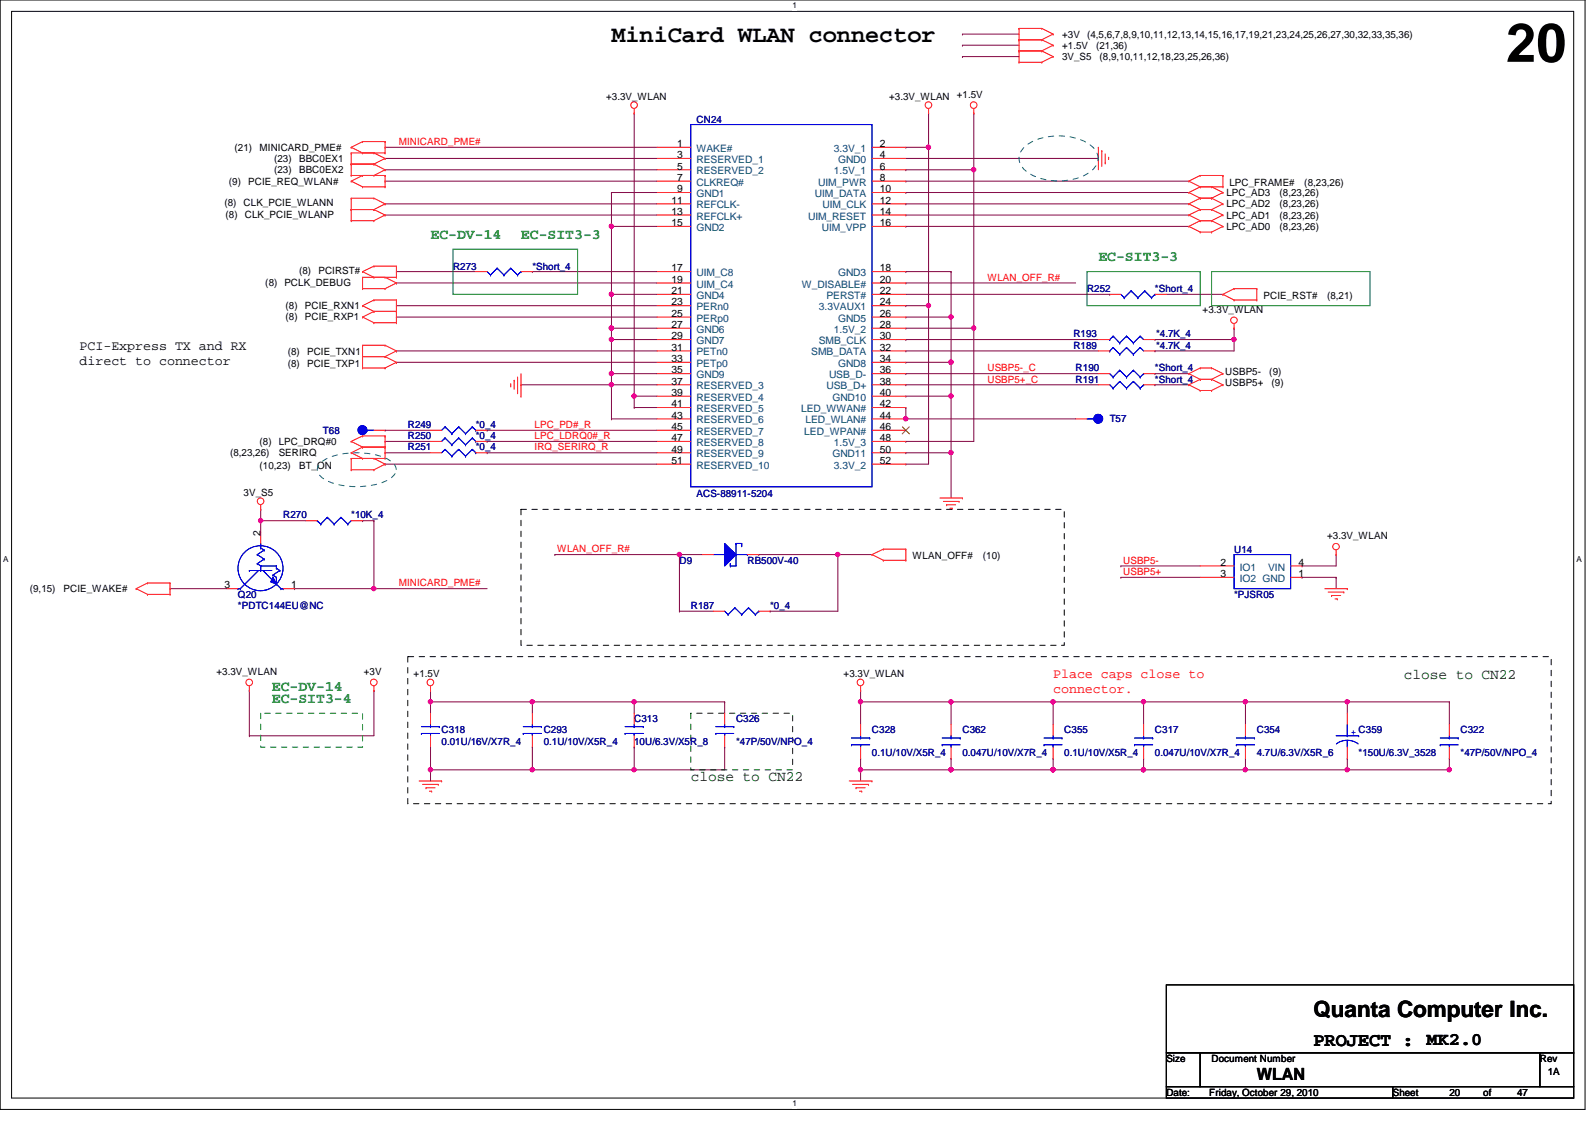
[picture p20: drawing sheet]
<svg xmlns="http://www.w3.org/2000/svg" width="297mm" height="210mm" viewBox="0 0 297 210" stroke-linecap="round" stroke-linejoin="round" font-family="sans-serif">
<defs><g id="words">
<text font-size="10.1" x="280.5" y="11.5">20</text>
<text font-size="4.4" x="113.9" y="7.9">MiniCard WLAN connector</text>
<text font-size="4.2" x="244.6" y="189.4">Quanta Computer Inc.</text>
<text font-size="3.6" x="244.6" y="194.8">PROJECT :</text>
<text font-size="3.3" x="265.7" y="194.6">MK2.0</text>
<text font-size="3.1" x="234.1" y="201.1">WLAN</text>
<g font-size="2.7" fill="#008000">
<text x="80.2" y="44.4">EC-DV-14</text>
<text x="97" y="44.4">EC-SIT3-3</text>
<text x="204.6" y="48.7">EC-SIT3-3</text>
<text x="50.6" y="128.8">EC-DV-14</text>
<text x="50.6" y="130.9">EC-SIT3-4</text>
</g>
<g font-size="2.7" fill="#004000">
<text x="261.4" y="126.5">close to CN22</text>
<text x="128.6" y="145.5">close to CN22</text>
</g>
<g font-size="2.5">
<text x="14.8" y="65.2">PCI-Express TX and RX</text>
<text x="14.8" y="67.9">direct to connector</text>
</g>
<g font-size="2.5" fill="#f00">
<text x="196.1" y="126.4">Place caps close to</text>
<text x="196.1" y="129">connector.</text>
</g>
<g font-size="1.9">
<text x="197.8" y="7">+3V</text>
<text x="197.8" y="9.1">+1.5V</text>
<text x="197.8" y="11.2">3V_S5</text>
<text x="202.4" y="7">(4,5,6,7,8,9,10,11,12,13,14,15,16,17,19,21,23,24,25,26,27,30,32,33,35,36)</text>
<text x="204.1" y="9.1">(21,36)</text>
<text x="204.8" y="11.2">(8,9,10,11,12,18,23,25,26,36)</text>
<text x="112.9" y="18.6">+3.3V_WLAN</text>
<text x="165.6" y="18.6">+3.3V_WLAN</text>
<text x="178.2" y="18.2">+1.5V</text>
<text x="43.7" y="28.1">(21)</text>
<text x="48.3" y="28.1">MINICARD_PME#</text>
<text x="126.1" y="27.4">1</text>
<text x="126.1" y="29.5">3</text>
<text x="163.9" y="27.4">2</text>
<text x="163.9" y="29.5">4</text>
<text x="42.6" y="34.4">(9)</text>
<text x="46.2" y="34.4">PCIE_REQ_WLAN#</text>
<text x="51.1" y="30.2">(23)</text>
<text x="51.1" y="32.3">(23)</text>
<text x="55.7" y="30.2">BBC0EX1</text>
<text x="55.7" y="32.3">BBC0EX2</text>
<text x="126.1" y="31.6">5</text>
<text x="126.1" y="33.7">7</text>
<text x="126.1" y="35.8">9</text>
<text x="163.9" y="31.6">6</text>
<text x="163.9" y="33.7">8</text>
<text x="163.9" y="35.8">10</text>
<text x="229" y="34.6">LPC_FRAME#</text>
<text x="242.9" y="34.6">(8,23,26)</text>
<text x="41.8" y="38.4">(8)</text>
<text x="42" y="40.5">(8)</text>
<text x="45.4" y="38.4">CLK_PCIE_WLANN</text>
<text x="45.6" y="40.5">CLK_PCIE_WLANP</text>
<text x="125" y="37.9">11</text>
<text x="125" y="40">13</text>
<text x="163.9" y="37.9">12</text>
<text x="163.9" y="40">14</text>
<text x="228.4" y="36.5">LPC_AD3</text>
<text x="228.4" y="38.6">LPC_AD2</text>
<text x="228.4" y="40.7">LPC_AD1</text>
<text x="238.3" y="36.5">(8,23,26)</text>
<text x="238.3" y="38.6">(8,23,26)</text>
<text x="238.3" y="40.7">(8,23,26)</text>
<text x="125" y="42.1">15</text>
<text x="163.9" y="42.1">16</text>
<text x="228.4" y="42.8">LPC_AD0</text>
<text x="238.3" y="42.8">(8,23,26)</text>
<text x="49.4" y="53.3">(8) PCLK_DEBUG</text>
<text x="55.7" y="51.1">(8)</text>
<text x="59.3" y="51.1">PCIRST#</text>
<text x="125" y="50.5">17</text>
<text x="125" y="52.7">19</text>
<text x="163.9" y="50.5">18</text>
<text x="163.9" y="52.7">20</text>
<text x="53.2" y="59.7">(8)</text>
<text x="53.2" y="57.6">(8)</text>
<text x="56.8" y="59.7">PCIE_RXP1</text>
<text x="56.8" y="57.6">PCIE_RXN1</text>
<text x="125" y="54.8">21</text>
<text x="125" y="56.9">23</text>
<text x="125" y="59">25</text>
<text x="163.9" y="54.8">22</text>
<text x="163.9" y="56.9">24</text>
<text x="163.9" y="59">26</text>
<text x="223.9" y="58.2">+3.3V_WLAN</text>
<text x="235.3" y="55.7">PCIE_RST#</text>
<text x="247.1" y="55.7">(8,21)</text>
<text x="125" y="61.1">27</text>
<text x="125" y="63.2">29</text>
<text x="125" y="65.3">31</text>
<text x="163.9" y="61.1">28</text>
<text x="163.9" y="63.2">30</text>
<text x="163.9" y="65.3">32</text>
<text x="53.6" y="68.3">(8)</text>
<text x="53.6" y="66.2">(8)</text>
<text x="57.2" y="68.3">PCIE_TXP1</text>
<text x="57.2" y="66.2">PCIE_TXN1</text>
<text x="125" y="67.4">33</text>
<text x="125" y="69.6">35</text>
<text x="125" y="71.6">37</text>
<text x="163.9" y="67.4">34</text>
<text x="163.9" y="69.6">36</text>
<text x="163.9" y="71.6">38</text>
<text x="228.2" y="69.8">USBP5-</text>
<text x="228.2" y="71.9">USBP5+</text>
<text x="236.4" y="69.8">(9)</text>
<text x="236.8" y="71.9">(9)</text>
<text x="125" y="73.7">39</text>
<text x="125" y="75.9">41</text>
<text x="125" y="78">43</text>
<text x="163.9" y="73.7">40</text>
<text x="163.9" y="75.9">42</text>
<text x="163.9" y="78">44</text>
<text x="48.3" y="82.9">(8) LPC_DRQ#0</text>
<text x="125" y="80.1">45</text>
<text x="125" y="82.2">47</text>
<text x="163.9" y="80.1">46</text>
<text x="163.9" y="82.2">48</text>
<text x="42.8" y="85">(8,23,26)</text>
<text x="48.3" y="87.3">(10,23)</text>
<text x="51.9" y="85">SERIRQ</text>
<text x="55.7" y="87.3">BT_ON</text>
<text x="125" y="84.3">49</text>
<text x="125" y="86.4">51</text>
<text x="163.9" y="84.3">50</text>
<text x="163.9" y="86.4">52</text>
<text x="45.4" y="92.4">3V_S5</text>
<text x="48.5" y="99.7" transform="rotate(-90 48.5 99.7)">2</text>
<text x="247.1" y="100.4">+3.3V_WLAN</text>
<text x="170" y="104.1">WLAN_OFF#</text>
<text x="183" y="104.1">(10)</text>
<text x="227.3" y="105.4">2</text>
<text x="227.3" y="107.5">3</text>
<text x="241.8" y="105.4">4</text>
<text x="241.8" y="107.5">1</text>
<text x="5.5" y="110.3">(9,15)</text>
<text x="11.9" y="110.3">PCIE_WAKE#</text>
<text x="41.8" y="109.6">3</text>
<text x="54.2" y="109.6">1</text>
<text x="40.3" y="125.6">+3.3V_WLAN</text>
<text x="67.7" y="125.6">+3V</text>
<text x="77" y="126.1">+1.5V</text>
<text x="157.1" y="126.1">+3.3V_WLAN</text>
<text x="217.2" y="197.8">Size</text>
<text x="225.6" y="197.8">Document Number</text>
<text x="286.8" y="197.8">Rev</text>
<text x="288.2" y="200.3">1A</text>
<text x="217.2" y="204.1">Date:</text>
<text x="225.2" y="204.1">Friday, October 29, 2010</text>
<text x="259.4" y="204.1">Sheet</text>
<text x="269.9" y="204.1">20</text>
<text x="276.2" y="204.1">of</text>
<text x="282.5" y="204.1">47</text>
</g>
<g font-size="1.9" fill="#000080">
<text x="129.7" y="23">CN24</text>
<text x="84.4" y="50.2">R273</text>
<text x="99.1" y="50.2">*Short_4</text>
<text x="202.4" y="54.4">R252</text>
<text x="215.1" y="54.4">*Short_4</text>
<text x="199.9" y="64.9">R189</text>
<text x="199.9" y="62.8">R193</text>
<text x="215.3" y="64.9">*4.7K_4</text>
<text x="215.3" y="62.8">*4.7K_4</text>
<text x="200.3" y="69.2">R190</text>
<text x="200.3" y="71.3">R191</text>
<text x="215.1" y="69.2">*Short_4</text>
<text x="215.1" y="71.3">*Short_4</text>
<text x="60.2" y="80.8">T68</text>
<text x="75.9" y="83.9">R251</text>
<text x="75.9" y="79.7">R249</text>
<text x="75.9" y="81.8">R250</text>
<text x="88.6" y="83.9">*0_4</text>
<text x="88.6" y="79.7">*0_4</text>
<text x="88.6" y="81.8">*0_4</text>
<text x="206.7" y="78.7">T57</text>
<text x="129.7" y="92.6">ACS-88911-5204</text>
<text x="52.7" y="96.6">R270</text>
<text x="65.4" y="96.6">*10K_4</text>
<text x="126.5" y="105">D9</text>
<text x="139.2" y="105">RB500V-40</text>
<text x="229.8" y="102.9">U14</text>
<text x="44.3" y="111.3">Q20</text>
<text x="44.3" y="113.5">*PDTC144EU@NC</text>
<text x="128.6" y="113.5">R187</text>
<text x="143.4" y="113.5">*0_4</text>
<text x="229.8" y="111.3">*PJSR05</text>
<text x="82.3" y="136.6">C318</text>
<text x="101.3" y="136.6">C293</text>
<text x="118.1" y="134.5">C313</text>
<text x="137.1" y="134.5">C326</text>
<text x="162.4" y="136.6">C328</text>
<text x="179.2" y="136.6">C362</text>
<text x="198.2" y="136.6">C355</text>
<text x="215.1" y="136.6">C317</text>
<text x="234.1" y="136.6">C354</text>
<text x="272" y="136.6">C322</text>
<text x="82.3" y="138.7">0.01U/16V/X7R_4</text>
<text x="101.3" y="138.7">0.1U/10V/X5R_4</text>
<text x="118.1" y="138.7">10U/6.3V/X5R_8</text>
<text x="137.1" y="138.7">*47P/50V/NPO_4</text>
<text x="162.4" y="140.8">0.1U/10V/X5R_4</text>
<text x="179.2" y="140.8">0.047U/10V/X7R_4</text>
<text x="198.2" y="140.8">0.1U/10V/X5R_4</text>
<text x="215.1" y="140.8">0.047U/10V/X7R_4</text>
<text x="234.1" y="140.8">4.7U/6.3V/X5R_6</text>
<text x="253" y="140.8">*150U/6.3V_3528</text>
<text x="272" y="140.8">*47P/50V/NPO_4</text>
</g>
<g font-size="1.9" fill="#f00">
<text x="74.2" y="27">MINICARD_PME#</text>
<text x="183.9" y="52.3">WLAN_OFF_R#</text>
<text x="183.9" y="71.2">USBP5+_C</text>
<text x="183.9" y="69.2">USBP5-_C</text>
<text x="99.6" y="81.8">LPC_LDRQ0#_R</text>
<text x="99.6" y="79.7">LPC_PD#_R</text>
<text x="99.6" y="83.9">IRQ_SERIRQ_R</text>
<text x="103.8" y="102.9">WLAN_OFF_R#</text>
<text x="209.2" y="105">USBP5-</text>
<text x="209.2" y="107.1">USBP5+</text>
<text x="74.2" y="109.2">MINICARD_PME#</text>
</g>
<g font-size="1.9" fill="#004080">
<text x="129.7" y="28.3">WAKE#</text>
<text x="155.3" y="28.3">3.3V_1</text>
<text x="129.7" y="30.4">RESERVED_1</text>
<text x="129.7" y="32.5">RESERVED_2</text>
<text x="129.7" y="34.6">CLKREQ#</text>
<text x="152.4" y="34.6">UIM_PWR</text>
<text x="155.3" y="32.5">1.5V_1</text>
<text x="156.1" y="30.4">GND0</text>
<text x="129.7" y="36.7">GND1</text>
<text x="129.7" y="38.8">REFCLK-</text>
<text x="129.7" y="40.9">REFCLK+</text>
<text x="150.5" y="40.9">UIM_RESET</text>
<text x="151.8" y="36.7">UIM_DATA</text>
<text x="153.2" y="38.8">UIM_CLK</text>
<text x="129.7" y="43">GND2</text>
<text x="153" y="43">UIM_VPP</text>
<text x="129.7" y="51.4">UIM_C8</text>
<text x="129.7" y="53.6">UIM_C4</text>
<text x="149.3" y="53.6">W_DISABLE#</text>
<text x="156.1" y="51.4">GND3</text>
<text x="129.7" y="55.7">GND4</text>
<text x="129.7" y="57.8">PERn0</text>
<text x="129.7" y="59.9">PERp0</text>
<text x="152.5" y="57.8">3.3VAUX1</text>
<text x="153.9" y="55.7">PERST#</text>
<text x="156.1" y="59.9">GND5</text>
<text x="129.7" y="62">GND6</text>
<text x="129.7" y="64.1">GND7</text>
<text x="152.5" y="64.1">SMB_CLK</text>
<text x="155.3" y="62">1.5V_2</text>
<text x="129.7" y="66.2">PETn0</text>
<text x="129.7" y="68.3">PETp0</text>
<text x="129.7" y="70.4">GND9</text>
<text x="151.1" y="66.2">SMB_DATA</text>
<text x="154.4" y="70.4">USB_D-</text>
<text x="156.1" y="68.3">GND8</text>
<text x="129.7" y="72.5">RESERVED_3</text>
<text x="129.7" y="74.6">RESERVED_4</text>
<text x="129.7" y="76.8">RESERVED_5</text>
<text x="149.2" y="76.8">LED_WWAN#</text>
<text x="153.9" y="72.5">USB_D+</text>
<text x="155" y="74.6">GND10</text>
<text x="129.7" y="78.9">RESERVED_6</text>
<text x="129.7" y="81">RESERVED_7</text>
<text x="129.7" y="83.1">RESERVED_8</text>
<text x="149.8" y="81">LED_WPAN#</text>
<text x="150" y="78.9">LED_WLAN#</text>
<text x="155.3" y="83.1">1.5V_3</text>
<text x="129.7" y="85.2">RESERVED_9</text>
<text x="129.7" y="87.3">RESERVED_10</text>
<text x="155" y="85.2">GND11</text>
<text x="155.3" y="87.3">3.3V_2</text>
<text x="230.9" y="106.3">IO1</text>
<text x="236.2" y="106.3">VIN</text>
<text x="230.9" y="108.4">IO2 GND</text>
</g>
<text font-size="1.9" fill="#00f" x="251.5" y="136.8">+ C359</text>
<g font-size="1.5">
<text x="147.6" y="1.6">1</text>
<text x=".6" y="104.6">A</text>
<text x="293.6" y="104.6">A</text>
<text x="147.6" y="206.1">1</text>
</g>
</g></defs>
<path d="M0 0h295.2v206.6h-295.2zM2.2 2.1h290.9v202.4h-290.9z" fill="none" stroke="#000" stroke-width=".19"/>
<g fill="#fff">
<path d="M147.6 .2h.8v1.7h-.8z"/>
<path d="M147.6 204.7h.8v1.7h-.8z"/>
<path d="M.6 103.3h1v1.7h-1z"/>
<path d="M293.6 103.3h1v1.7h-1z"/>
</g>
<path d="M168.7 73.8h.1M177.1 67.5h.1M177.1 67.5v6.3h-8.4" fill="none" stroke="#800040" stroke-width=".19"/>
<circle cx="177.1" cy="67.5" r=".4" fill="#f0f"/>
<circle cx="177.1" cy="67.5" r=".4" fill="none" stroke="#f0f" stroke-width=".19"/>
<g fill="none" stroke="#800040" stroke-width=".19">
<path d="M168.7 71.7h.1M168.7 69.6h.1M168.7 71.7h35.9M168.7 69.6h35.9M69.6 109.6h.1M69.6 109.6h21.1M242.5 107.5h.1M242.5 105.4h.1M242.5 107.5h6.3M248.8 107.5h.1M248.8 103.3h.1M248.8 103.3v2.1h-6.3"/>
<path d="M248.8 107.5v2.1"/>
</g>
<circle cx="69.6" cy="109.6" r=".4" fill="#f0f"/>
<circle cx="69.6" cy="109.6" r=".4" fill="none" stroke="#f0f" stroke-width=".19"/>
<path d="M48.6 97h.1M48.6 97h8.4M48.6 97v2.1M67.5 97h.1M67.5 97h2.1M31.7 109.6h.1M31.7 109.6h10.5" fill="none" stroke="#800040" stroke-width=".19"/>
<circle cx="48.5" cy="97" r=".4" fill="#f0f"/>
<circle cx="48.5" cy="97" r=".4" fill="none" stroke="#f0f" stroke-width=".19"/>
<path d="M215.1 63.2h.1M215.1 63.2h14.7M229.8 63.2h.1M229.8 63.2v2.2M69.6 97h.1M69.6 97v12.6" fill="none" stroke="#800040" stroke-width=".19"/>
<circle cx="229.8" cy="63.2" r=".4" fill="#f0f"/>
<circle cx="229.8" cy="63.2" r=".4" fill="none" stroke="#f0f" stroke-width=".19"/>
<path d="M172.9 56.9h.1M172.9 56.9v29.5M215.1 65.4h.1M215.1 65.4h14.7" fill="none" stroke="#800040" stroke-width=".19"/>
<circle cx="172.9" cy="56.9" r=".4" fill="#f0f"/>
<circle cx="172.9" cy="56.9" r=".4" fill="none" stroke="#f0f" stroke-width=".19"/>
<path d="M80.2 139.1h.1M80.2 139.1v4.3" fill="none" stroke="#800040" stroke-width=".19"/>
<circle cx="80.2" cy="143.4" r=".4" fill="#f0f"/>
<circle cx="80.2" cy="143.4" r=".4" fill="none" stroke="#f0f" stroke-width=".19"/>
<path d="M99.1 143.4h.1M99.1 143.4h19" fill="none" stroke="#800040" stroke-width=".19"/>
<circle cx="118.1" cy="143.4" r=".4" fill="#f0f"/>
<circle cx="118.1" cy="143.4" r=".4" fill="none" stroke="#f0f" stroke-width=".19"/>
<circle cx="99.1" cy="143.4" r=".4" fill="#f0f"/>
<circle cx="99.1" cy="143.4" r=".4" fill="none" stroke="#f0f" stroke-width=".19"/>
<path d="M99.1 139.1h.1M99.1 130.7h.1M99.1 130.7v2.1M99.1 139.1v4.3M160.3 143.4h.1M160.3 143.4v2.1M160.3 143.4h16.8M213 143.4h.1M213 143.4h18.9M250.9 141.3h.1M250.9 141.3v2.1" fill="none" stroke="#800040" stroke-width=".19"/>
<circle cx="177.1" cy="143.4" r=".4" fill="#f0f"/>
<circle cx="177.1" cy="143.4" r=".4" fill="none" stroke="#f0f" stroke-width=".19"/>
<circle cx="160.2" cy="143.4" r=".4" fill="#f0f"/>
<circle cx="160.2" cy="143.4" r=".4" fill="none" stroke="#f0f" stroke-width=".19"/>
<path d="M196.1 143.4h.1M196.1 143.4h16.9" fill="none" stroke="#800040" stroke-width=".19"/>
<circle cx="213" cy="143.4" r=".4" fill="#f0f"/>
<circle cx="213" cy="143.4" r=".4" fill="none" stroke="#f0f" stroke-width=".19"/>
<circle cx="196.1" cy="143.4" r=".4" fill="#f0f"/>
<circle cx="196.1" cy="143.4" r=".4" fill="none" stroke="#f0f" stroke-width=".19"/>
<path d="M177.1 143.4h.1M177.1 143.4h19" fill="none" stroke="#800040" stroke-width=".19"/>
<circle cx="196.1" cy="143.4" r=".4" fill="#f0f"/>
<circle cx="196.1" cy="143.4" r=".4" fill="none" stroke="#f0f" stroke-width=".19"/>
<circle cx="177.1" cy="143.4" r=".4" fill="#f0f"/>
<circle cx="177.1" cy="143.4" r=".4" fill="none" stroke="#f0f" stroke-width=".19"/>
<path d="M160.3 130.7h.1M160.3 130.7v4.2M177.1 130.7h.1M177.1 130.7h19M196.1 130.7h.1M196.1 130.7v4.2" fill="none" stroke="#800040" stroke-width=".19"/>
<circle cx="196.1" cy="130.7" r=".4" fill="#f0f"/>
<circle cx="196.1" cy="130.7" r=".4" fill="none" stroke="#f0f" stroke-width=".19"/>
<circle cx="177.1" cy="130.7" r=".4" fill="#f0f"/>
<circle cx="177.1" cy="130.7" r=".4" fill="none" stroke="#f0f" stroke-width=".19"/>
<path d="M160.3 128.6h.1M160.3 128.6v2.1M177.1 130.7h.1M177.1 130.7v4.2M213 130.7h.1M213 130.7v4.2M213 141.3h.1M213 141.3v2.1" fill="none" stroke="#800040" stroke-width=".19"/>
<circle cx="213" cy="143.4" r=".4" fill="#f0f"/>
<circle cx="213" cy="143.4" r=".4" fill="none" stroke="#f0f" stroke-width=".19"/>
<path d="M213 130.7h.1M213 130.7h18.9" fill="none" stroke="#800040" stroke-width=".19"/>
<circle cx="231.9" cy="130.7" r=".4" fill="#f0f"/>
<circle cx="231.9" cy="130.7" r=".4" fill="none" stroke="#f0f" stroke-width=".19"/>
<circle cx="213" cy="130.7" r=".4" fill="#f0f"/>
<circle cx="213" cy="130.7" r=".4" fill="none" stroke="#f0f" stroke-width=".19"/>
<path d="M160.3 130.7h.1M160.3 130.7h16.8" fill="none" stroke="#800040" stroke-width=".19"/>
<circle cx="160.2" cy="130.7" r=".4" fill="#f0f"/>
<circle cx="160.2" cy="130.7" r=".4" fill="none" stroke="#f0f" stroke-width=".19"/>
<g fill="none" stroke="#800040" stroke-width=".19">
<path d="M80.2 128.6h.1M80.2 130.7h.1M80.2 128.6v4.2M196.1 130.7h.1M196.1 130.7h16.9M231.9 130.7h.1M231.9 130.7v4.2M250.9 130.7h.1M250.9 130.7v2.1M160.3 141.3h.1M160.3 141.3v2.1M177.1 141.3h.1"/>
<path d="M177.1 141.3v2.1M196.1 141.3h.1M196.1 141.3v2.1"/>
</g>
<circle cx="250.9" cy="130.7" r=".4" fill="#f0f"/>
<circle cx="250.9" cy="130.7" r=".4" fill="none" stroke="#f0f" stroke-width=".19"/>
<path d="M231.9 130.7h.1M231.9 130.7h19M80.2 143.4h.1M80.2 143.4v2.1M231.9 141.3h.1M231.9 141.3v2.1" fill="none" stroke="#800040" stroke-width=".19"/>
<circle cx="231.9" cy="143.4" r=".4" fill="#f0f"/>
<circle cx="231.9" cy="143.4" r=".4" fill="none" stroke="#f0f" stroke-width=".19"/>
<path d="M250.9 143.4h.1M250.9 143.4h19" fill="none" stroke="#800040" stroke-width=".19"/>
<circle cx="269.9" cy="143.4" r=".4" fill="#f0f"/>
<circle cx="269.9" cy="143.4" r=".4" fill="none" stroke="#f0f" stroke-width=".19"/>
<circle cx="250.9" cy="143.4" r=".4" fill="#f0f"/>
<circle cx="250.9" cy="143.4" r=".4" fill="none" stroke="#f0f" stroke-width=".19"/>
<path d="M99.1 130.7h.1M99.1 130.7h19" fill="none" stroke="#800040" stroke-width=".19"/>
<circle cx="99.1" cy="130.7" r=".4" fill="#f0f"/>
<circle cx="99.1" cy="130.7" r=".4" fill="none" stroke="#f0f" stroke-width=".19"/>
<path d="M156 103.3h.1M156 103.3v10.5" fill="none" stroke="#800040" stroke-width=".19"/>
<circle cx="156" cy="103.3" r=".4" fill="#f0f"/>
<circle cx="156" cy="103.3" r=".4" fill="none" stroke="#f0f" stroke-width=".19"/>
<path d="M126.5 103.3h.1M126.5 113.8h.1M126.5 103.3h4.3M126.5 113.8h6.4M126.5 103.3v10.5M141.3 103.3h.1M141.3 103.3h21.1M156 103.3h.1" fill="none" stroke="#800040" stroke-width=".19"/>
<circle cx="126.5" cy="103.3" r=".4" fill="#f0f"/>
<circle cx="126.5" cy="103.3" r=".4" fill="none" stroke="#f0f" stroke-width=".19"/>
<g fill="none" stroke="#800040" stroke-width=".19">
<path d="M168.7 75.9h.1M168.7 78h.1M168.7 75.9v2.1M168.7 78h31.6M215.1 69.6h.1M215.1 71.7h.1M215.1 69.6h6.3M215.1 71.7h6.3M48.6 94.9h.1M48.6 94.9v2.1M71.7 80.1h.1M71.7 80.1h8.5"/>
<path d="M90.7 82.2h.1M90.7 82.2h31.6M54.9 109.6h.1M54.9 109.6h14.7M103.3 103.3h.1M103.3 103.3h23.2M143.4 113.8h.1M143.4 113.8h12.6"/>
</g>
<circle cx="168.7" cy="78" r=".4" fill="#f0f"/>
<circle cx="168.7" cy="78" r=".4" fill="none" stroke="#f0f" stroke-width=".19"/>
<g fill="none" stroke="#800040" stroke-width=".19">
<path d="M71.7 33.7h.1M71.7 33.7h50.6M118.1 21.1h.1M118.1 21.1v52.7M172.9 27.4h.1M172.9 27.4v29.5h-4.2M168.7 56.9h.1M229.8 61.1h.1M229.8 61.1v2.1M71.7 86.4h.1M71.7 84.3h.1M71.7 82.2h.1"/>
<path d="M71.7 86.4h50.6M71.7 84.3h8.5M71.7 82.2h8.5M90.7 80.1h.1M90.7 84.3h.1M90.7 80.1h31.6M90.7 84.3h31.6"/>
</g>
<circle cx="172.9" cy="27.4" r=".4" fill="#f0f"/>
<circle cx="172.9" cy="27.4" r=".4" fill="none" stroke="#f0f" stroke-width=".19"/>
<g fill="none" stroke="#800040" stroke-width=".19">
<path d="M71.7 31.6h.1M71.7 29.5h.1M71.7 31.6h50.6M71.7 29.5h50.6M168.7 33.7h.1M168.7 35.9h.1M168.7 38h.1M168.7 33.7h52.7M168.7 35.9h52.7M168.7 38h52.7M73.8 50.6h.1M73.8 52.7h.1"/>
<path d="M73.8 56.9h.1M73.8 59.1h.1M73.8 50.6h14.8M73.8 52.7h48.5M73.8 56.9h48.5M73.8 59.1h48.5M99.1 50.6h.1M99.1 50.6h23.2M168.7 40h.1M168.7 42.2h.1M168.7 40h52.7M168.7 42.2h52.7"/>
<path d="M73.8 67.5h.1M73.8 65.4h.1M73.8 67.5h48.5M73.8 65.4h48.5M118.1 75.9h.1M118.1 73.8h.1M118.1 75.9h4.2M118.1 73.8v2.1M168.7 67.5h.1M168.7 67.5h8.4M168.7 84.3h.1M168.7 84.3h8.4"/>
<path d="M177.1 84.3h.1M177.1 84.3v8.5"/>
</g>
<circle cx="177.1" cy="84.3" r=".4" fill="#f0f"/>
<circle cx="177.1" cy="84.3" r=".4" fill="none" stroke="#f0f" stroke-width=".19"/>
<path d="M168.7 27.4h.1M172.9 21.1h.1M172.9 21.1v6.3h-4.2M113.9 42.2h.1M113.9 42.2h8.4" fill="none" stroke="#800040" stroke-width=".19"/>
<circle cx="113.8" cy="42.1" r=".4" fill="#f0f"/>
<circle cx="113.8" cy="42.1" r=".4" fill="none" stroke="#f0f" stroke-width=".19"/>
<path d="M71.7 38h.1M71.7 38h50.6M113.9 35.9h.1M113.9 35.9v18.9M71.7 40h.1M71.7 40h50.6M113.9 42.2h.1M177.1 73.8h.1M177.1 73.8v10.5" fill="none" stroke="#800040" stroke-width=".19"/>
<circle cx="177.1" cy="73.8" r=".4" fill="#f0f"/>
<circle cx="177.1" cy="73.8" r=".4" fill="none" stroke="#f0f" stroke-width=".19"/>
<path d="M113.9 61.1h.1M113.9 61.1v2.1" fill="none" stroke="#800040" stroke-width=".19"/>
<circle cx="113.8" cy="61.1" r=".4" fill="#f0f"/>
<circle cx="113.8" cy="61.1" r=".4" fill="none" stroke="#f0f" stroke-width=".19"/>
<path d="M181.4 21.1h.1M181.4 21.1v10.5M113.9 63.2h.1M113.9 63.2v6.4M118.1 73.8h.1M118.1 73.8h4.2" fill="none" stroke="#800040" stroke-width=".19"/>
<circle cx="118.1" cy="73.8" r=".4" fill="#f0f"/>
<circle cx="118.1" cy="73.8" r=".4" fill="none" stroke="#f0f" stroke-width=".19"/>
<path d="M168.7 31.6h.1M168.7 31.6h12.7M181.4 31.6h.1M181.4 31.6v29.5M168.7 52.7h.1M168.7 50.6h.1M168.7 52.7h31.6M168.7 50.6h8.4M177.1 50.6h.1M177.1 50.6v8.5M113.9 78h.1M113.9 78h8.4" fill="none" stroke="#800040" stroke-width=".19"/>
<circle cx="181.3" cy="61.1" r=".4" fill="#f0f"/>
<circle cx="181.3" cy="61.1" r=".4" fill="none" stroke="#f0f" stroke-width=".19"/>
<circle cx="181.3" cy="31.6" r=".4" fill="#f0f"/>
<circle cx="181.3" cy="31.6" r=".4" fill="none" stroke="#f0f" stroke-width=".19"/>
<path d="M177.1 59.1h.1M177.1 59.1v8.4M168.7 61.1h.1M168.7 61.1h12.7M181.4 61.1h.1M181.4 61.1v21.1h-12.7M168.7 82.2h.1M168.7 86.4h.1M168.7 86.4h4.2" fill="none" stroke="#800040" stroke-width=".19"/>
<circle cx="177.1" cy="67.5" r=".4" fill="#f0f"/>
<circle cx="177.1" cy="67.5" r=".4" fill="none" stroke="#f0f" stroke-width=".19"/>
<circle cx="177.1" cy="59" r=".4" fill="#f0f"/>
<circle cx="177.1" cy="59" r=".4" fill="none" stroke="#f0f" stroke-width=".19"/>
<path d="M168.7 59.1h.1M168.7 59.1h8.4M113.9 69.6h.1M113.9 69.6h8.4" fill="none" stroke="#800040" stroke-width=".19"/>
<circle cx="113.8" cy="69.6" r=".4" fill="#f0f"/>
<circle cx="113.8" cy="69.6" r=".4" fill="none" stroke="#f0f" stroke-width=".19"/>
<path d="M113.9 63.2h.1M113.9 63.2h8.4" fill="none" stroke="#800040" stroke-width=".19"/>
<circle cx="113.8" cy="63.2" r=".4" fill="#f0f"/>
<circle cx="113.8" cy="63.2" r=".4" fill="none" stroke="#f0f" stroke-width=".19"/>
<path d="M113.9 54.8h.1M113.9 54.8h8.4M113.9 54.8v6.3M113.9 61.1h.1M113.9 61.1h8.4" fill="none" stroke="#800040" stroke-width=".19"/>
<circle cx="113.8" cy="61.1" r=".4" fill="#f0f"/>
<circle cx="113.8" cy="61.1" r=".4" fill="none" stroke="#f0f" stroke-width=".19"/>
<circle cx="113.8" cy="54.8" r=".4" fill="#f0f"/>
<circle cx="113.8" cy="54.8" r=".4" fill="none" stroke="#f0f" stroke-width=".19"/>
<path d="M71.7 27.4h.1M71.7 27.4h50.6M113.9 35.9h.1M113.9 35.9h8.4M113.9 71.7h.1M113.9 71.7h8.4M168.7 63.2h.1M168.7 65.4h.1M168.7 63.2h35.9M168.7 65.4h35.9" fill="none" stroke="#800040" stroke-width=".19"/>
<circle cx="113.8" cy="71.6" r=".4" fill="#f0f"/>
<circle cx="113.8" cy="71.6" r=".4" fill="none" stroke="#f0f" stroke-width=".19"/>
<path d="M113.9 71.7h.1M113.9 71.7v6.3M46.4 128.6h.1M46.4 137h.1M46.4 128.6v8.4M69.6 128.6h.1M69.6 128.6v8.4h-23.2M118.1 130.7h.1M118.1 130.7v2.1" fill="none" stroke="#800040" stroke-width=".19"/>
<circle cx="118.1" cy="130.7" r=".4" fill="#f0f"/>
<circle cx="118.1" cy="130.7" r=".4" fill="none" stroke="#f0f" stroke-width=".19"/>
<path d="M97 71.7h.1M113.9 69.6h.1M113.9 69.6v2.1h-16.9M208.7 105.4h.1M208.7 107.5h.1M208.7 105.4h14.8M208.7 107.5h14.8M80.2 130.7h.1M80.2 130.7h18.9M118.1 139.1h.1M118.1 139.1v4.3" fill="none" stroke="#800040" stroke-width=".19"/>
<circle cx="80.2" cy="130.7" r=".4" fill="#f0f"/>
<circle cx="80.2" cy="130.7" r=".4" fill="none" stroke="#f0f" stroke-width=".19"/>
<g fill="none" stroke="#800040" stroke-width=".19">
<path d="M179.2 6.3h.1M179.2 8.4h.1M179.2 10.5h.1M179.2 6.3h10.6M179.2 8.4h10.6M179.2 10.5h10.6M168.7 29.5h35.9M204.6 29.5h.1M168.7 54.8h38M206.7 54.8h.1M217.2 54.8h10.5M227.7 54.8h.1"/>
<path d="M118.1 130.7h.1M118.1 130.7h16.9M135 130.7h.1M135 139.1h.1M135 139.1v4.3h-16.9M135 130.7v2.1M250.9 130.7h.1M250.9 130.7h19M269.9 130.7h.1M269.9 130.7v4.2M80.2 143.4h.1M80.2 143.4h18.9"/>
<path d="M118.1 143.4h.1M231.9 143.4h.1M231.9 143.4h19M269.9 141.3h.1M269.9 141.3v2.1"/>
</g>
<g fill="none" stroke="#f00" stroke-width=".19">
<path d="M189.8 7.4h.1M189.8 5.3h.1M189.8 9.5h.1M189.8 11.6h.1M189.8 5.3h4.2M189.8 7.4h4.2M189.8 5.3v6.3M189.8 9.5h4.2M189.8 11.6h4.2M194 5.3h.1M194 7.4h.1M194 9.5h.1"/>
<path d="M194 11.6h.1M194 5.3l2.1 1M194 7.4l2.1 1M194 9.5l2.1 1M196.1 6.3h.1M196.1 8.4h.1M196.1 10.5h.1M196.1 6.3l-2.1 1.1M196.1 8.4l-2.1 1.1M196.1 10.5l-2.1 1.1M65.4 33.7h.1M65.4 27.4h.1"/>
<path d="M65.4 28.5h.1M65.4 30.6h.1M65.4 32.7h.1M65.4 39h.1M65.4 36.9h.1M65.4 32.7h6.3M65.4 33.7l2.1 1.1M65.4 36.9h4.2M65.4 39h4.2M65.4 28.5h6.3M65.4 27.4l2.1 1.1M65.4 28.5v4.2"/>
<path d="M65.4 36.9v4.2M65.4 30.6h4.2M67.5 32.7h.1M67.5 34.8h.1M67.5 26.4h.1M67.5 28.5h.1M67.5 32.7l-2.1 1M67.5 34.8h4.2M67.5 26.4l-2.1 1M67.5 26.4h4.2M69.6 28.5h.1M69.6 30.6h.1"/>
<path d="M69.6 32.7h.1M69.6 36.9h.1M69.6 39h.1M69.6 28.5l2.1 1M69.6 30.6l2.1 1M69.6 36.9l2.1 1.1M69.6 39l2.1 1M71.7 32.7h.1M71.7 34.8h.1M71.7 26.4h.1M71.7 28.5h.1M71.7 29.5h.1"/>
<path d="M71.7 31.6h.1M71.7 38h.1M71.7 26.4v2.1M71.7 32.7v2.1M71.7 29.5l-2.1 1.1M71.7 31.6l-2.1 1.1M71.7 38l-2.1 1M118.1 21.1h.1M118.1 20.2v.9M172.9 21.1h.1M172.9 20.2v.9M181.4 21.1h.1"/>
<path d="M181.4 20.2v.9M204.6 27.4h.1M204.6 27.4v4.2M205.2 28.1h.1M205.2 28.1v2.9M205.8 30.4h.1M205.8 28.7v1.7M206.5 29.3h.1M206.5 29.3v.4M221.4 35.9h.1M221.4 38h.1M221.4 33.7h.1"/>
<path d="M221.4 35.9l2.1 1M221.4 38l2.1 1M221.4 33.7l2.1 1.1M223.5 34.8h.1M223.5 36.9h.1M223.5 39h.1M223.5 32.7h.1M223.5 32.7h4.2M223.5 34.8h4.2M223.5 34.8l-2.1 1.1M223.5 36.9h2.1M223.5 36.9l-2.1 1.1"/>
<path d="M223.5 39h2.1M223.5 39l-2.1 1M223.5 32.7l-2.1 1M225.6 34.8h.1M225.6 36.9h.1M225.6 39h.1M225.6 34.8l2.1 1.1M225.6 36.9l2.1 1.1M225.6 39l2.1 1M227.7 35.9h.1M227.7 38h.1M227.7 34.8h.1"/>
<path d="M227.7 32.7h.1M227.7 35.9l-2.1 1M227.7 38l-2.1 1M227.7 32.7v2.1M65.4 41.1h.1M65.4 41.1h4.2M67.5 59.1h.1M67.5 56.9h.1M67.5 50.6h.1M67.5 53.8h.1M67.5 51.6h.1M67.5 51.6v2.2"/>
<path d="M67.5 59.1l2.1 1M67.5 56.9l2.1 1.1M67.5 53.8h4.2M67.5 50.6l2.1 1M67.5 51.6h6.3M69.6 58h.1M69.6 55.9h.1M69.6 41.1h.1M69.6 51.6h.1M69.6 49.6h.1M69.6 58l-2.1 1.1M69.6 58h4.2"/>
<path d="M69.6 55.9l-2.1 1M69.6 55.9h4.2M69.6 49.6h4.2M69.6 49.6l-2.1 1M71.7 40h.1M71.7 51.6h.1M71.7 53.8h.1M71.7 40l-2.1 1.1M71.7 51.6l2.1 1.1M73.8 58h.1M73.8 55.9h.1M73.8 51.6h.1"/>
<path d="M73.8 49.6h.1M73.8 52.7h.1M73.8 49.6v2M73.8 55.9v4.2M73.8 52.7l-2.1 1.1M221.4 40h.1M221.4 42.2h.1M221.4 40l2.1 1.1M221.4 42.2l2.1 1M223.5 41.1h.1M223.5 43.2h.1M223.5 41.1h2.1"/>
<path d="M223.5 41.1l-2.1 1.1M223.5 43.2h2.1M225.6 41.1h.1M225.6 43.2h.1M225.6 41.1l2.1 1.1M227.7 40h.1M227.7 42.2h.1M227.7 54.8h.1M227.7 40l-2.1 1.1M227.7 42.2l-2.1 1M227.7 54.8l2.1 1.1M229.8 55.9h.1"/>
<path d="M229.8 53.8h.1M229.8 55.9h4.3M229.8 53.8h4.3M229.8 53.8l-2.1 1M234.1 55.9h.1M234.1 53.8h.1M234.1 53.8v2.1M67.5 68.5h.1M67.5 66.4h.1M67.5 64.3h.1M67.5 66.4h4.2M67.5 68.5h4.2"/>
<path d="M67.5 64.3v4.2M67.5 64.3h4.2M69.6 60.1h.1M69.6 60.1h4.2M71.7 66.4h.1M71.7 68.5h.1M71.7 64.3h.1M71.7 66.4l2.1 1.1M71.7 64.3l2.1 1.1M73.8 67.5h.1M73.8 65.4h.1M73.8 60.1h.1"/>
<path d="M73.8 67.5l-2.1 1M73.8 65.4l-2.1 1M95.1 71.9h.1M95.1 71.5v.4M95.8 70.8h.1M95.8 70.8v1.7M96.4 73.2h.1M96.4 70.2v3M97 73.8h.1M97 69.6v4.2M204.6 65.4h2.1M204.6 63.2h2.1"/>
<path d="M204.6 69.6h2.1M213 65.4h2.1M213 63.2h2.1M213 69.6h2.1M221.4 69.6h.1M221.4 71.7h.1M221.4 69.6l2.1 1.1M221.4 71.7l2.1 1M223.5 70.7h.1M223.5 68.5h.1M223.5 72.7h.1M223.5 68.5h2.1"/>
<path d="M223.5 70.7h2.1M223.5 68.5l-2.1 1.1M223.5 72.7h2.1M223.5 70.7l-2.1 1M225.6 70.7h.1M225.6 68.5h.1M225.6 72.7h.1M225.6 68.5l2.1 1.1M225.6 70.7l2.1 1M227.7 69.6h.1M227.7 71.7h.1M227.7 69.6l-2.1 1.1"/>
<path d="M227.7 71.7l-2.1 1M229.8 61.1h.1M229.8 60.3v.8M48.6 94.9h.1M48.6 94v.9M65.4 82.2h.1M65.4 84.3h.1M65.4 87.5h.1M65.4 85.4h.1M65.4 85.4v2.1M65.4 82.2l2.1 1.1M65.4 84.3l2.1 1.1"/>
<path d="M65.4 85.4h6.3M65.4 87.5h4.2M67.5 81.2h.1M67.5 83.3h.1M67.5 85.4h.1M67.5 81.2h4.2M67.5 81.2l-2.1 1M67.5 83.3h4.2M67.5 83.3l-2.1 1M69.6 87.5h.1M69.6 85.4h.1M69.6 85.4l2.1 1"/>
<path d="M71.7 83.3h.1M71.7 81.2h.1M71.7 85.4h.1M71.7 86.4h.1M71.7 81.2v4.2M71.7 86.4l-2.1 1.1M80.2 84.3h2.1M80.2 80.1h2.1M88.6 84.3h2.1M88.6 80.1h2.1M175 92.8h4.2M175.7 93.4h2.9"/>
<path d="M176.3 94h.1M176.3 94h1.7M176.9 94.7h.4M177.3 94.7h.1M178.6 93.4h.1M179.2 92.8h.1M25.4 109.6h.1M25.4 109.6l2.1 1.1M27.5 108.6h.1M27.5 110.7h.1M27.5 108.6h4.2M27.5 108.6l-2.1 1"/>
<path d="M27.5 110.7h4.2M31.7 110.7h.1M31.7 108.6h.1M31.7 108.6v2.1M162.4 103.3h.1M162.4 103.3l2.1 1.1M164.5 104.4h.1M164.5 102.3h.1M164.5 104.4h4.2M164.5 102.3h4.2M164.5 102.3l-2.1 1M168.7 104.4h.1"/>
<path d="M168.7 102.3h.1M168.7 102.3v2.1M246.7 109.6h4.2M247.4 110.3h2.9M248 110.9h.1M248 110.9h1.7M248.6 111.5h.4M248.8 103.3h.1M248.8 102.4v.9M249 111.5h.1M250.3 110.3h.1M250.9 109.6h.1"/>
<path d="M46.4 128.6h.1M46.4 127.8v.8M69.6 128.6h.1M69.6 127.8v.8M80.2 128.6h.1M80.2 127.8v.8M99.1 132.8v2.1M99.1 137v2.1M160.3 128.6h.1M160.3 127.8v.8M160.3 134.9v2.1M160.3 139.1v2.2"/>
<path d="M250.9 132.8v2.1M250.9 139.1v2.2M78.1 145.5h4.2M78.7 146.1h2.9M79.3 146.7h.1M79.3 146.7h1.7M80 147.4h.4M80.4 147.4h.1M81.6 146.1h.1M82.3 145.5h.1M158.2 145.5h4.2M158.8 146.1h3"/>
<path d="M159.4 146.7h.1M159.4 146.7h1.7M160.1 147.4h.4M160.5 147.4h.1M161.8 146.1h.1M162.4 145.5h.1"/>
<circle cx="118.1" cy="19.6" r=".62"/>
<circle cx="172.9" cy="19.6" r=".62"/>
<circle cx="181.3" cy="19.6" r=".62"/>
<circle cx="229.8" cy="59.6" r=".61"/>
<circle cx="48.5" cy="93.4" r=".62"/>
<circle cx="248.8" cy="101.8" r=".61"/>
<circle cx="46.4" cy="127.1" r=".62"/>
<circle cx="69.6" cy="127.1" r=".62"/>
<circle cx="80.2" cy="127.1" r=".62"/>
<circle cx="160.2" cy="127.1" r=".62"/>
</g>
<path d="M217.2 183.4h75.9v12.7h-75.9zM217.2 196.1h6.3v6.3h-6.3zM223.5 196.1h63.3v6.3h-63.3zM286.8 196.1h6.3v6.3h-6.3zM217.2 202.4h42.2v2.1h-42.2zM259.4 202.4h33.7v2.1h-33.7z" fill="none" stroke="#000" stroke-width=".19"/>
<path d="M97 94.9h101.2v25.3h-101.2zM75.9 122.3h213v27.4h-213z" fill="none" stroke="#000" stroke-width=".19" stroke-dasharray="1 1 1 1 1 1 1 1"/>
<path d="M128.6 132.8h19v10.6h-19z" fill="none" stroke="#004000" stroke-width=".19" stroke-dasharray="1 1 1 1 1 1 1 1"/>
<path d="M190.6 27.6a10 10 0 0 1 8.9-2.1 6.8 6.8 0 0 1 4.6 2.7 2.81 2.81 0 0 1-1 3.8 11.1 11.1 0 0 1-11.9 0 2.82 2.82 0 0 1-.6-4.4zM59.9 86a12.4 12.4 0 0 1 8.8-1.5 7.5 7.5 0 0 1 4.7 2 1.61 1.61 0 0 1-.4 2.4 12.3 12.3 0 0 1-8.9 1.6 7.4 7.4 0 0 1-4.6-2 1.62 1.62 0 0 1 .4-2.5z" fill="none" stroke="#008080" stroke-width=".19" stroke-dasharray="1 1 1 1 1 1 1 1"/>
<path d="M84.4 46.4h23.2v8.4h-23.2zM202.4 50.6h21.1v6.3h-21.1zM225.6 50.6h29.5v6.3h-29.5z" fill="none" stroke="#008000" stroke-width=".19"/>
<path d="M48.6 132.8h18.9v6.3h-18.9z" fill="none" stroke="#008000" stroke-width=".19" stroke-dasharray="1 1 1 1 1 1 1 1"/>
<g fill="none" stroke="#00f" stroke-width=".19">
<path d="M82.9 79.5h.1M82.9 79.5l-.6 .6M82.9 79.5l1.3 1.3M85.4 79.5h.1M85.4 79.5l-1.2 1.3M85.4 79.5l1.3 1.3M88 79.5h.1M88 79.5l-1.3 1.3M88 79.5l.6 .6M206.7 65.4h.1M206.7 63.2h.1M206.7 69.6l.6 .6"/>
<path d="M207.3 64.7h.1M207.3 62.6h.1M207.3 70.2h.1M207.3 64.7l1.2 1.3M207.3 64.7l-.6 .7M207.3 62.6l1.2 1.3M207.3 62.6l-.6 .6M208.5 66h.1M208.5 63.9h.1M208.5 69h.1M208.5 69l-1.2 1.2M208.5 69l1.3 1.2"/>
<path d="M209.8 64.7h.1M209.8 62.6h.1M209.8 70.2h.1M209.8 64.7l1.3 1.3M209.8 64.7l-1.3 1.3M209.8 62.6l1.3 1.3M209.8 62.6l-1.3 1.3M211.1 66h.1M211.1 63.9h.1M211.1 69h.1M211.1 69l-1.3 1.2M211.1 69l1.2 1.2"/>
<path d="M212.3 64.7h.1M212.3 62.6h.1M212.3 70.2h.1M212.3 64.7l.7 .7M212.3 64.7l-1.2 1.3M212.3 62.6l.7 .6M212.3 62.6l-1.2 1.3M213 69.6h.1M213 69.6l-.7 .6M82.9 83.7h.1M82.9 83.7l-.6 .6M82.9 83.7l1.3 1.3"/>
<path d="M84.2 85h.1M84.2 80.8h.1M85.4 83.7h.1M85.4 83.7l-1.2 1.3M85.4 83.7l1.3 1.3M86.7 85h.1M86.7 80.8h.1M88 83.7h.1M88 83.7l-1.3 1.3M88 83.7l.6 .6M88.6 84.3h.1M88.6 80.1h.1"/>
<path d="M97.4 136.6h.1M97.4 136.6h3.4M97.4 135.3h3.4M99.1 135.3h.1M99.1 136.6h.1M99.1 134.9v.4M99.1 136.6v.4M100.8 135.3h.1M158.6 138.7h.1M158.6 138.7h3.4M158.6 137.5h3.4M160.3 137.5h.1"/>
<path d="M160.3 138.7h.1M160.3 137v.5M160.3 138.7v.4M162 137.5h.1M248.8 137h4.2M250.9 137h.1M250.9 137.9l1.3 .2 .7 .5M250.9 137.9l-1.3 .2-.7 .5M250.9 137.9h.1M250.9 134.9v2.1M250.9 137.9v1.2M253 137h.1"/>
</g>
<path d="M50.8 107.5l.7 1.3-1.1-.4z" fill="#00f"/>
<g fill="none" stroke="#00f" stroke-width=".19">
<path d="M44.3 109.6h.1M44.3 109.6h.4M44.7 109.6h.1M46.4 106.3h.1M46.4 106.3h4.2M47.9 103.3h.1M47.9 105h.1M47.9 103.3l1.3 .8M47.9 105l.7 .4M48.1 106.3l-3.4 3.3M48.6 102.1h.1M48.6 105.4h.1"/>
<path d="M48.6 106.3h.1M48.6 101.2v.9M48.6 105.4v.9M48.6 102.1l.6 .3M48.6 105.4h2.9M49 106.3l1.6 1.6M49.2 102.4h.1M49.2 104.1h.1M49.2 102.4l-1.3 .9M49.2 104.1l-1.3 .9M50.6 107.9h.1M50.8 107.5l.7 1.3-1.1-.4z"/>
<path d="M50.8 107.1h.1M50.8 107.1l.7 .4M51.5 105.4h.1M51.5 105.8h.1M51.5 107.5h.1M51.5 108.8h.1M51.5 108.8l.8 .8M51.5 105.4v.4M51.5 107.5v1.3M51.5 105.8l.6 .5M52.1 106.3h.1M52.1 106.3l-1.3 .8"/>
<path d="M52.3 109.6h.1M52.3 109.6h.4M52.7 109.6h.1"/>
<circle cx="48.5" cy="105.8" r="4.2"/>
</g>
<path d="M50.8 107.5l.7 1.3-1.1-.4z" fill="#00f"/>
<g fill="none" stroke="#00f" stroke-width=".19">
<path d="M44.3 109.6h.1M44.3 109.6h.4M44.7 109.6h.1M46.4 106.3h.1M46.4 106.3h4.2M47.9 103.3h.1M47.9 105h.1M47.9 103.3l1.3 .8M47.9 105l.7 .4M48.1 106.3l-3.4 3.3M48.6 102.1h.1M48.6 105.4h.1"/>
<path d="M48.6 106.3h.1M48.6 101.2v.9M48.6 105.4v.9M48.6 102.1l.6 .3M48.6 105.4h2.9M49 106.3l1.6 1.6M49.2 102.4h.1M49.2 104.1h.1M49.2 102.4l-1.3 .9M49.2 104.1l-1.3 .9M50.6 107.9h.1M50.8 107.5l.7 1.3-1.1-.4z"/>
<path d="M50.8 107.1h.1M50.8 107.1l.7 .4M51.5 105.4h.1M51.5 105.8h.1M51.5 107.5h.1M51.5 108.8h.1M51.5 108.8l.8 .8M51.5 105.4v.4M51.5 107.5v1.3M51.5 105.8l.6 .5M52.1 106.3h.1M52.1 106.3l-1.3 .8"/>
<path d="M52.3 109.6h.1M52.3 109.6h.4M52.7 109.6h.1"/>
<circle cx="48.5" cy="105.8" r="4.2"/>
</g>
<path d="M48.6 99.1v2.1M42.2 109.6h2.1M52.7 109.6h2.2" fill="none" stroke="#f00" stroke-width=".19"/>
<circle cx="204.5" cy="78" r=".83" fill="#00f"/>
<g fill="none" stroke="#00f" stroke-width=".19">
<path d="M202.4 78h1.3M203.7 78h.1"/>
<circle cx="204.5" cy="78" r=".83"/>
</g>
<circle cx="204.5" cy="78" r=".83" fill="#00f"/>
<g fill="none" stroke="#00f" stroke-width=".19">
<path d="M202.4 78h1.3M203.7 78h.1M175.5 138.7h.1M175.5 138.7h3.3M175.5 137.5h3.3M177.1 137.5h.1M177.1 138.7h.1M177.1 137v.5M177.1 138.7v.4M178.8 137.5h.1M194.4 138.7h.1M194.4 138.7h3.4"/>
<path d="M194.4 137.5h3.4M196.1 137.5h.1M196.1 138.7h.1M196.1 137v.5M196.1 138.7v.4M197.8 137.5h.1M211.3 138.7h.1M211.3 138.7h3.4M211.3 137.5h3.4M213 137.5h.1M213 138.7h.1M213 137v.5"/>
<path d="M213 138.7v.4M214.7 137.5h.1"/>
<circle cx="204.5" cy="78" r=".83"/>
</g>
<path d="M200.3 78h2.1M177.1 134.9v2.1M177.1 139.1v2.2M196.1 134.9v2.1M196.1 139.1v2.2M213 134.9v2.1M213 139.1v2.2" fill="none" stroke="#f00" stroke-width=".19"/>
<circle cx="67.5" cy="80.1" r=".83" fill="#00f"/>
<g fill="none" stroke="#00f" stroke-width=".19">
<path d="M68.4 80.1h.1M68.4 80.1h1.2"/>
<circle cx="67.5" cy="80.1" r=".83"/>
</g>
<circle cx="67.5" cy="80.1" r=".83" fill="#00f"/>
<g fill="none" stroke="#00f" stroke-width=".19">
<path d="M128.6 23.2h33.8v67.5h-33.8zM90.7 50.6l.7 .6M91.4 51.2h.1M92.6 50h.1M92.6 50l-1.2 1.2M92.6 50l1.2 1.2M93.8 51.2h.1M95.1 50h.1M95.1 50l-1.3 1.2M95.1 50l1.3 1.2M96.4 51.2h.1M97 50.6h.1"/>
<path d="M97 50.6l-.6 .6M208.7 54.8l.7 .7M209.4 55.5h.1M210.6 54.2h.1M210.6 54.2l-1.2 1.3M210.6 54.2l1.3 1.3M211.9 55.5h.1M213.2 54.2h.1M213.2 54.2l-1.3 1.3M213.2 54.2l1.3 1.3M214.5 55.5h.1M215.1 54.8h.1"/>
<path d="M215.1 54.8l-.6 .7M206.7 71.7l.6 .6M207.3 72.3h.1M208.5 71h.1M208.5 71l-1.2 1.3M208.5 71l1.3 1.3M209.8 72.3h.1M211.1 71h.1M211.1 71l-1.3 1.3M211.1 71l1.2 1.3M212.3 72.3h.1M213 71.7h.1"/>
<path d="M213 71.7l-.7 .6M59.1 97h.1M59.1 97l.6 .6M59.7 97.6h.1M61 96.4h.1M61 96.4l1.2 1.2M61 96.4l-1.3 1.2M62.2 97.6h.1M63.5 96.4h.1M63.5 96.4l1.3 1.2M63.5 96.4l-1.3 1.2M64.8 97.6h.1"/>
<path d="M65.4 97l-.6 .6M68.4 80.1h.1M68.4 80.1h1.2M82.9 81.6h.1M82.9 81.6l-.6 .6M82.9 81.6l1.3 1.2M84.2 82.8h.1M85.4 81.6h.1M85.4 81.6l-1.2 1.2M85.4 81.6l1.3 1.2M86.7 82.8h.1M88 81.6h.1"/>
<path d="M88 81.6l-1.3 1.2M88 81.6l.6 .6M88.6 82.2h.1M135 113.8l.6 .7M135.6 114.5h.1M136.9 113.2h.1M136.9 113.2l-1.3 1.3M136.9 113.2l1.2 1.3M138.1 114.5h.1M139.4 113.2h.1M139.4 113.2l-1.3 1.3M139.4 113.2l1.3 1.3"/>
<path d="M140.7 114.5h.1M141.3 113.8h.1M141.3 113.8l-.6 .7M229.8 103.3h10.6v6.3h-10.6zM78.5 136.6h.1M78.5 136.6h3.3M78.5 135.3h3.3M80.2 135.3h.1M80.2 136.6h.1M80.2 134.9v.4M80.2 136.6v.4M81.8 135.3h.1"/>
<path d="M116.4 136.6h.1M116.4 136.6h3.4M116.4 135.3h3.4M118.1 135.3h.1M118.1 136.6h.1M118.1 134.9v.4M118.1 136.6v.4M119.8 135.3h.1M133.3 136.6h.1M133.3 136.6h3.3M133.3 135.3h3.3M135 135.3h.1"/>
<path d="M135 136.6h.1M135 134.9v.4M135 136.6v.4M136.6 135.3h.1M230.2 138.7h.1M230.2 138.7h3.4M230.2 137.5h3.4M231.9 138.7h.1M231.9 137.5h.1M231.9 137v.5M231.9 138.7v.4M233.6 137.5h.1"/>
<path d="M268.2 138.7h.1M268.2 138.7h3.4M268.2 137.5h3.4M269.9 137.5h.1M269.9 138.7h.1M269.9 137v.5M269.9 138.7v.4M271.6 137.5h.1"/>
<circle cx="67.5" cy="80.1" r=".83"/>
</g>
<g fill="none" stroke="#f00" stroke-width=".19">
<path d="M122.3 27.4h6.3M122.3 29.5h6.3M122.3 31.6h6.3M122.3 33.7h6.3M122.3 35.9h6.3M122.3 38h6.3M162.4 27.4h6.3M162.4 29.5h6.3M162.4 31.6h6.3M162.4 33.7h6.3M162.4 35.9h6.3M162.4 38h6.3"/>
<path d="M88.6 50.6h2.1M97 50.6h2.1M122.3 54.8h6.3M122.3 40h6.3M122.3 42.2h6.3M122.3 50.6h6.3M122.3 52.7h6.3M122.3 56.9h6.3M122.3 59.1h6.3M162.4 54.8h6.3M162.4 40h6.3M162.4 42.2h6.3"/>
<path d="M162.4 50.6h6.3M162.4 52.7h6.3M162.4 56.9h6.3M162.4 59.1h6.3M206.7 54.8h2M215.1 54.8h2.1M122.3 61.1h6.3M122.3 63.2h6.3M122.3 65.4h6.3M122.3 67.5h6.3M122.3 69.6h6.3M122.3 71.7h6.3"/>
<path d="M122.3 73.8h6.3M122.3 75.9h6.3M122.3 78h6.3M162.4 61.1h6.3M162.4 63.2h6.3M162.4 65.4h6.3M162.4 67.5h6.3M162.4 69.6h6.3M162.4 71.7h6.3M162.4 73.8h6.3M162.4 75.9h6.3M162.4 78h6.3"/>
<path d="M204.6 71.7h2.1M213 71.7h2.1M57 97h2.1M65.4 97h2.1M69.6 80.1h2.1M80.2 82.2h2.1M88.6 82.2h2.1M122.3 80.1h6.3M122.3 82.2h6.3M122.3 84.3h6.3M122.3 86.4h6.3M162.4 80.1h6.3"/>
<path d="M162.4 82.2h6.3M162.4 84.3h6.3M162.4 86.4h6.3M132.9 113.8h2.1M141.3 113.8h2.1M223.5 105.4h6.3M223.5 107.5h6.3M240.4 105.4h2.1M240.4 107.5h2.1M80.2 132.8v2.1M80.2 137v2.1M118.1 132.8v2.1"/>
<path d="M118.1 137v2.1M135 132.8v2.1M135 137v2.1M231.9 134.9v2.1M231.9 139.1v2.2M269.9 134.9v2.1M269.9 139.1v2.2"/>
</g>
<path d="M168.1 79.5l1.3 1.3M169.3 79.5l-1.3 1.3" fill="none" stroke="#804000" stroke-width=".19"/>
<path d="M135 101.2l2.1 2.1-2.1 2.1z" fill="#00f"/>
<g fill="none" stroke="#00f" stroke-width=".19">
<path d="M132.9 103.3h2.1M135 101.2l2.1 2.1-2.1 2.1zM135 103.3h.1M136 105.4h.1M136 105h.1M136 105v.4M137.1 101.2h.1M137.1 101.2v4.2h-1.1M137.1 103.3h2.1M137.1 101.2h1M138.1 101.2h.1M138.1 101.6h.1"/>
<path d="M138.1 101.2v.4M139.2 103.3h.1"/>
</g>
<path d="M135 101.2l2.1 2.1-2.1 2.1z" fill="#00f"/>
<g fill="none" stroke="#00f" stroke-width=".19">
<path d="M132.9 103.3h2.1M135 101.2l2.1 2.1-2.1 2.1zM135 103.3h.1M136 105.4h.1M136 105h.1M136 105v.4M137.1 101.2h.1M137.1 101.2v4.2h-1.1M137.1 103.3h2.1M137.1 101.2h1M138.1 101.2h.1M138.1 101.6h.1"/>
<path d="M138.1 101.2v.4M139.2 103.3h.1"/>
</g>
<path d="M130.8 103.3h2.1M139.2 103.3h2.1" fill="none" stroke="#f00" stroke-width=".19"/>
<circle cx="177.1" cy="67.5" r=".4" fill="#f0f"/>
<circle cx="177.1" cy="67.5" r=".4" fill="none" stroke="#f0f" stroke-width=".19"/>
<circle cx="69.6" cy="109.6" r=".4" fill="#f0f"/>
<circle cx="69.6" cy="109.6" r=".4" fill="none" stroke="#f0f" stroke-width=".19"/>
<circle cx="48.5" cy="97" r=".4" fill="#f0f"/>
<circle cx="48.5" cy="97" r=".4" fill="none" stroke="#f0f" stroke-width=".19"/>
<circle cx="229.8" cy="63.2" r=".4" fill="#f0f"/>
<circle cx="229.8" cy="63.2" r=".4" fill="none" stroke="#f0f" stroke-width=".19"/>
<circle cx="172.9" cy="56.9" r=".4" fill="#f0f"/>
<circle cx="172.9" cy="56.9" r=".4" fill="none" stroke="#f0f" stroke-width=".19"/>
<circle cx="80.2" cy="143.4" r=".4" fill="#f0f"/>
<circle cx="80.2" cy="143.4" r=".4" fill="none" stroke="#f0f" stroke-width=".19"/>
<circle cx="118.1" cy="143.4" r=".4" fill="#f0f"/>
<circle cx="118.1" cy="143.4" r=".4" fill="none" stroke="#f0f" stroke-width=".19"/>
<circle cx="99.1" cy="143.4" r=".4" fill="#f0f"/>
<circle cx="99.1" cy="143.4" r=".4" fill="none" stroke="#f0f" stroke-width=".19"/>
<circle cx="177.1" cy="143.4" r=".4" fill="#f0f"/>
<circle cx="177.1" cy="143.4" r=".4" fill="none" stroke="#f0f" stroke-width=".19"/>
<circle cx="160.2" cy="143.4" r=".4" fill="#f0f"/>
<circle cx="160.2" cy="143.4" r=".4" fill="none" stroke="#f0f" stroke-width=".19"/>
<circle cx="213" cy="143.4" r=".4" fill="#f0f"/>
<circle cx="213" cy="143.4" r=".4" fill="none" stroke="#f0f" stroke-width=".19"/>
<circle cx="196.1" cy="143.4" r=".4" fill="#f0f"/>
<circle cx="196.1" cy="143.4" r=".4" fill="none" stroke="#f0f" stroke-width=".19"/>
<circle cx="196.1" cy="143.4" r=".4" fill="#f0f"/>
<circle cx="196.1" cy="143.4" r=".4" fill="none" stroke="#f0f" stroke-width=".19"/>
<circle cx="177.1" cy="143.4" r=".4" fill="#f0f"/>
<circle cx="177.1" cy="143.4" r=".4" fill="none" stroke="#f0f" stroke-width=".19"/>
<circle cx="196.1" cy="130.7" r=".4" fill="#f0f"/>
<circle cx="196.1" cy="130.7" r=".4" fill="none" stroke="#f0f" stroke-width=".19"/>
<circle cx="177.1" cy="130.7" r=".4" fill="#f0f"/>
<circle cx="177.1" cy="130.7" r=".4" fill="none" stroke="#f0f" stroke-width=".19"/>
<circle cx="213" cy="143.4" r=".4" fill="#f0f"/>
<circle cx="213" cy="143.4" r=".4" fill="none" stroke="#f0f" stroke-width=".19"/>
<circle cx="231.9" cy="130.7" r=".4" fill="#f0f"/>
<circle cx="231.9" cy="130.7" r=".4" fill="none" stroke="#f0f" stroke-width=".19"/>
<circle cx="213" cy="130.7" r=".4" fill="#f0f"/>
<circle cx="213" cy="130.7" r=".4" fill="none" stroke="#f0f" stroke-width=".19"/>
<circle cx="160.2" cy="130.7" r=".4" fill="#f0f"/>
<circle cx="160.2" cy="130.7" r=".4" fill="none" stroke="#f0f" stroke-width=".19"/>
<circle cx="250.9" cy="130.7" r=".4" fill="#f0f"/>
<circle cx="250.9" cy="130.7" r=".4" fill="none" stroke="#f0f" stroke-width=".19"/>
<circle cx="231.9" cy="143.4" r=".4" fill="#f0f"/>
<circle cx="231.9" cy="143.4" r=".4" fill="none" stroke="#f0f" stroke-width=".19"/>
<circle cx="269.9" cy="143.4" r=".4" fill="#f0f"/>
<circle cx="269.9" cy="143.4" r=".4" fill="none" stroke="#f0f" stroke-width=".19"/>
<circle cx="250.9" cy="143.4" r=".4" fill="#f0f"/>
<circle cx="250.9" cy="143.4" r=".4" fill="none" stroke="#f0f" stroke-width=".19"/>
<circle cx="99.1" cy="130.7" r=".4" fill="#f0f"/>
<circle cx="99.1" cy="130.7" r=".4" fill="none" stroke="#f0f" stroke-width=".19"/>
<circle cx="156" cy="103.3" r=".4" fill="#f0f"/>
<circle cx="156" cy="103.3" r=".4" fill="none" stroke="#f0f" stroke-width=".19"/>
<circle cx="126.5" cy="103.3" r=".4" fill="#f0f"/>
<circle cx="126.5" cy="103.3" r=".4" fill="none" stroke="#f0f" stroke-width=".19"/>
<circle cx="168.7" cy="78" r=".4" fill="#f0f"/>
<circle cx="168.7" cy="78" r=".4" fill="none" stroke="#f0f" stroke-width=".19"/>
<circle cx="172.9" cy="27.4" r=".4" fill="#f0f"/>
<circle cx="172.9" cy="27.4" r=".4" fill="none" stroke="#f0f" stroke-width=".19"/>
<circle cx="177.1" cy="84.3" r=".4" fill="#f0f"/>
<circle cx="177.1" cy="84.3" r=".4" fill="none" stroke="#f0f" stroke-width=".19"/>
<circle cx="113.8" cy="42.1" r=".4" fill="#f0f"/>
<circle cx="113.8" cy="42.1" r=".4" fill="none" stroke="#f0f" stroke-width=".19"/>
<circle cx="177.1" cy="73.8" r=".4" fill="#f0f"/>
<circle cx="177.1" cy="73.8" r=".4" fill="none" stroke="#f0f" stroke-width=".19"/>
<circle cx="113.8" cy="61.1" r=".4" fill="#f0f"/>
<circle cx="113.8" cy="61.1" r=".4" fill="none" stroke="#f0f" stroke-width=".19"/>
<circle cx="118.1" cy="73.8" r=".4" fill="#f0f"/>
<circle cx="118.1" cy="73.8" r=".4" fill="none" stroke="#f0f" stroke-width=".19"/>
<circle cx="181.3" cy="61.1" r=".4" fill="#f0f"/>
<circle cx="181.3" cy="61.1" r=".4" fill="none" stroke="#f0f" stroke-width=".19"/>
<circle cx="181.3" cy="31.6" r=".4" fill="#f0f"/>
<circle cx="181.3" cy="31.6" r=".4" fill="none" stroke="#f0f" stroke-width=".19"/>
<circle cx="177.1" cy="67.5" r=".4" fill="#f0f"/>
<circle cx="177.1" cy="67.5" r=".4" fill="none" stroke="#f0f" stroke-width=".19"/>
<circle cx="177.1" cy="59" r=".4" fill="#f0f"/>
<circle cx="177.1" cy="59" r=".4" fill="none" stroke="#f0f" stroke-width=".19"/>
<circle cx="113.8" cy="69.6" r=".4" fill="#f0f"/>
<circle cx="113.8" cy="69.6" r=".4" fill="none" stroke="#f0f" stroke-width=".19"/>
<circle cx="113.8" cy="63.2" r=".4" fill="#f0f"/>
<circle cx="113.8" cy="63.2" r=".4" fill="none" stroke="#f0f" stroke-width=".19"/>
<circle cx="113.8" cy="61.1" r=".4" fill="#f0f"/>
<circle cx="113.8" cy="61.1" r=".4" fill="none" stroke="#f0f" stroke-width=".19"/>
<circle cx="113.8" cy="54.8" r=".4" fill="#f0f"/>
<circle cx="113.8" cy="54.8" r=".4" fill="none" stroke="#f0f" stroke-width=".19"/>
<circle cx="113.8" cy="71.6" r=".4" fill="#f0f"/>
<circle cx="113.8" cy="71.6" r=".4" fill="none" stroke="#f0f" stroke-width=".19"/>
<circle cx="118.1" cy="130.7" r=".4" fill="#f0f"/>
<circle cx="118.1" cy="130.7" r=".4" fill="none" stroke="#f0f" stroke-width=".19"/>
<circle cx="80.2" cy="130.7" r=".4" fill="#f0f"/>
<circle cx="80.2" cy="130.7" r=".4" fill="none" stroke="#f0f" stroke-width=".19"/>
<use href="#words"/>
</svg>
